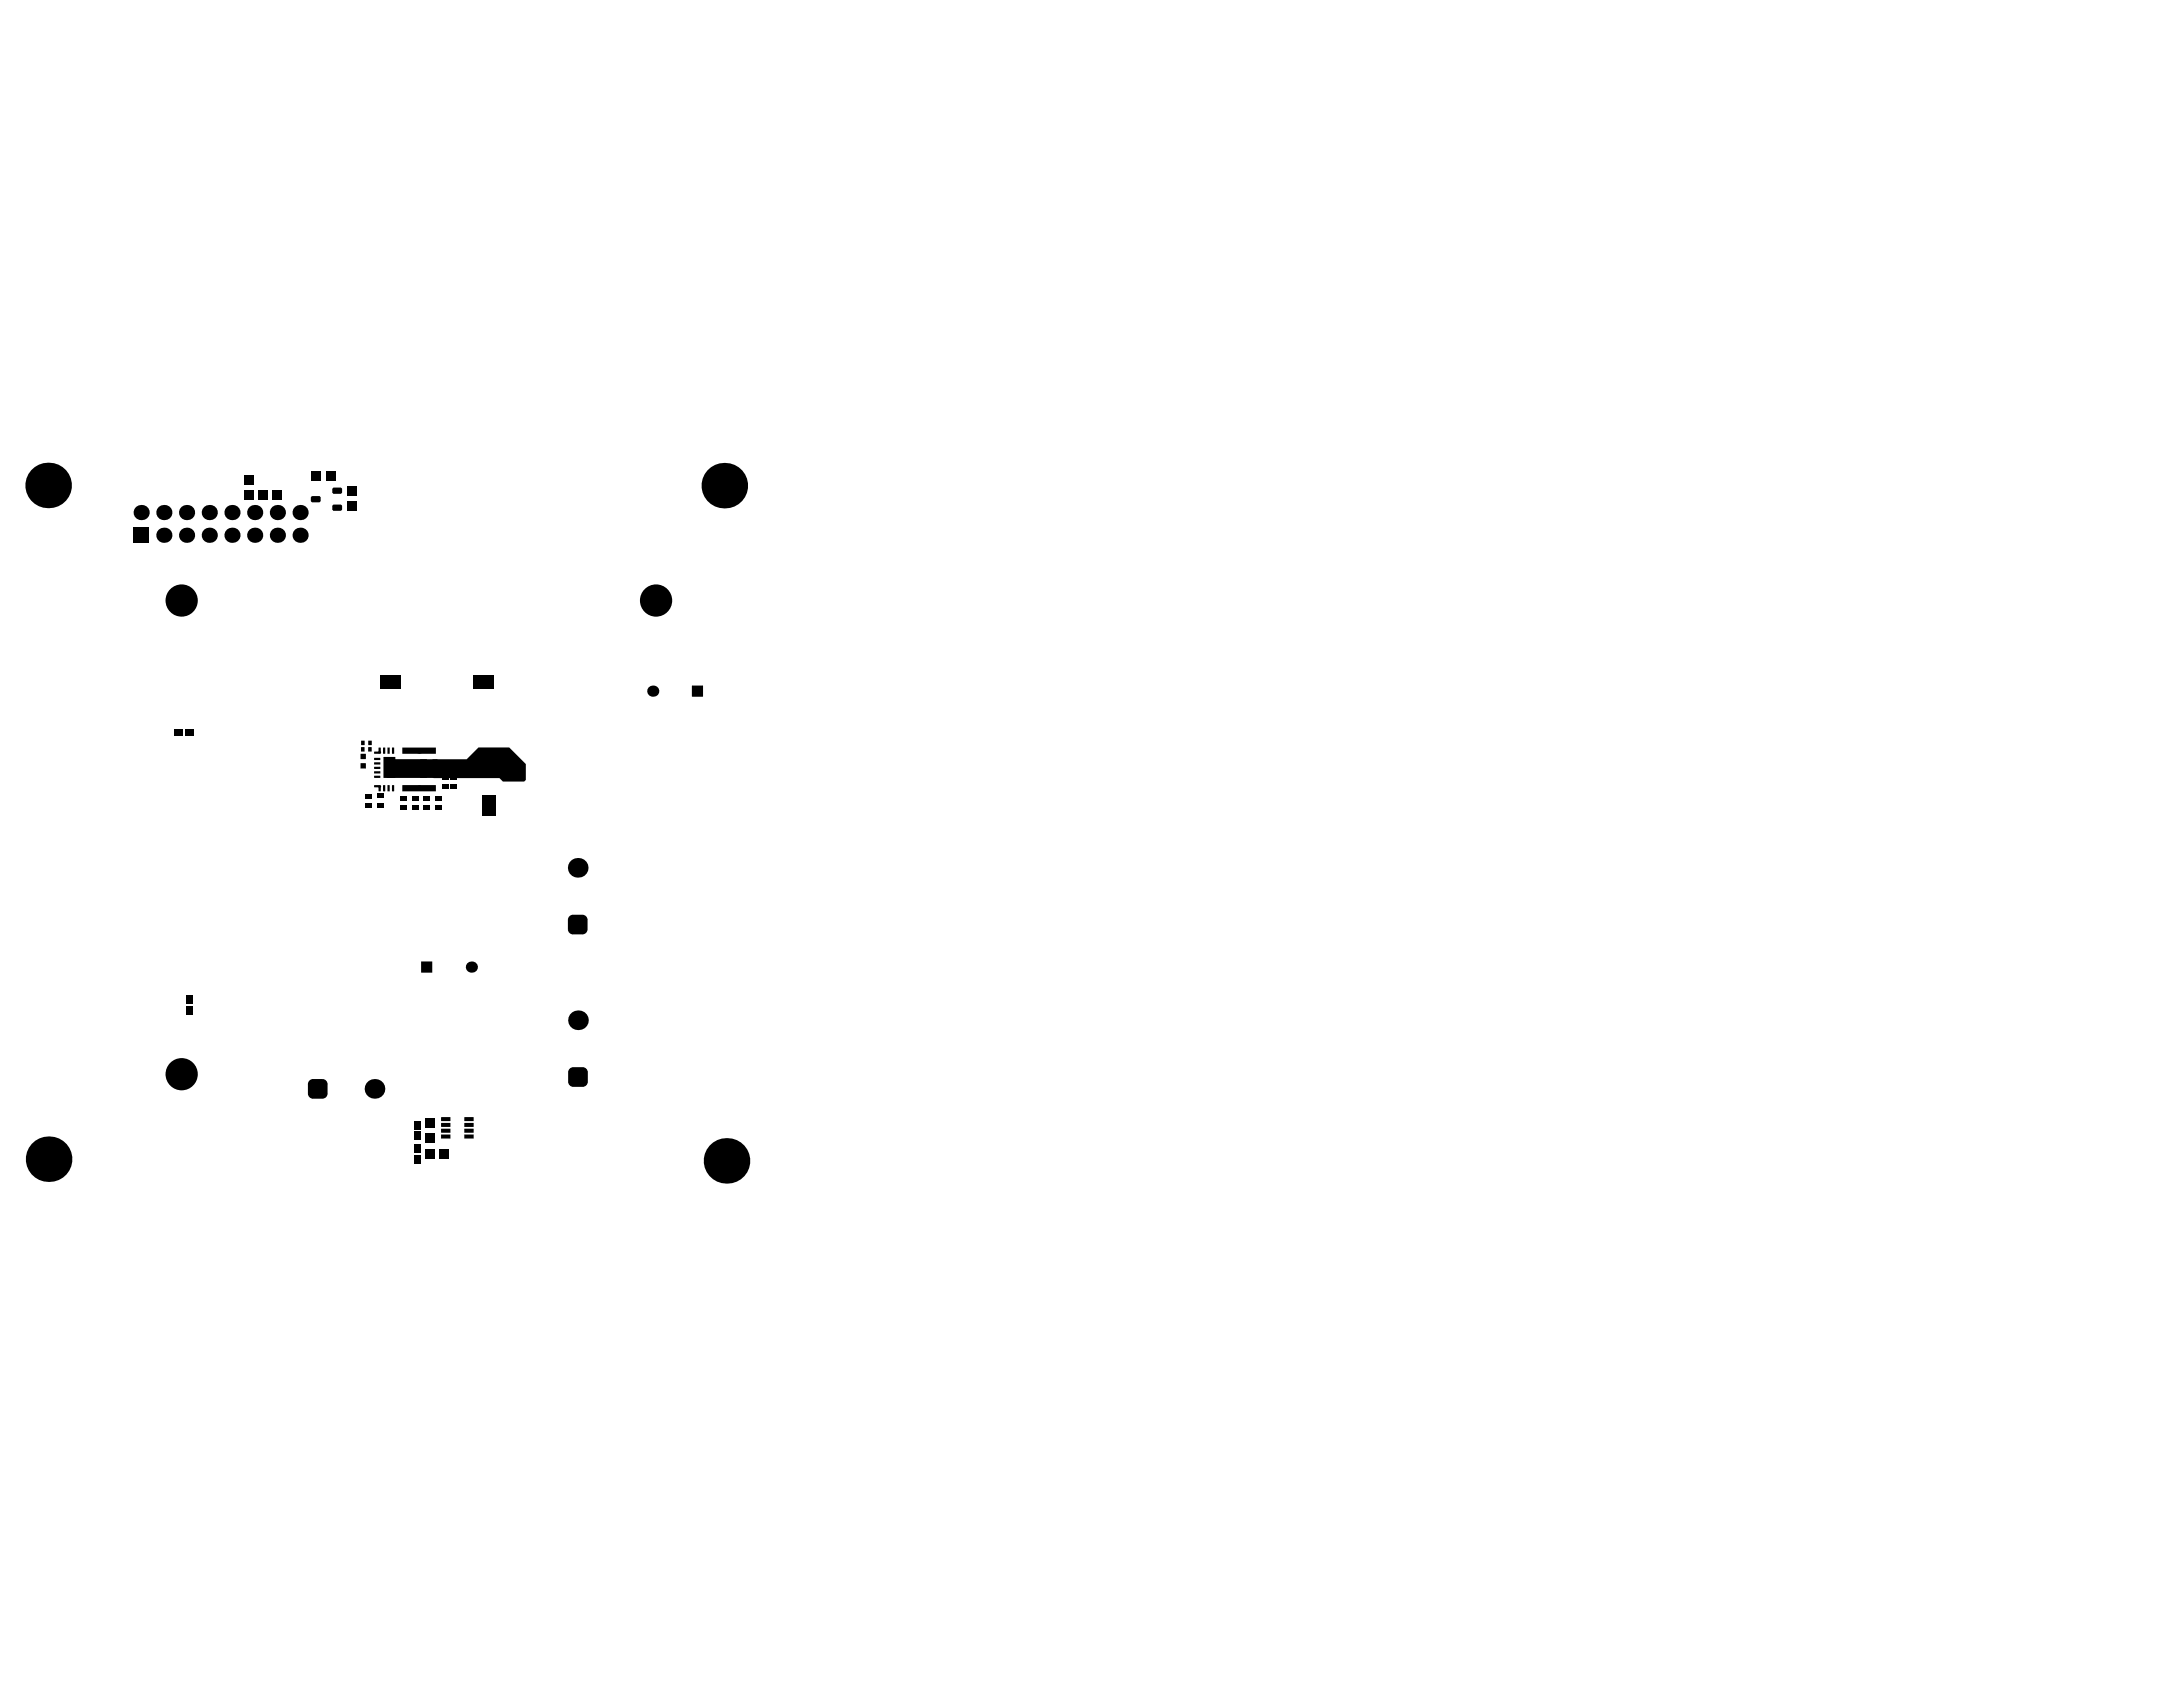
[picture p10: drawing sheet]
<svg xmlns="http://www.w3.org/2000/svg" width="279mm" height="216mm" viewBox="0 0 279 216" stroke-linecap="round" stroke-linejoin="round" font-family="sans-serif">
<g fill="#000">
<path d="M39.9 63.6l.1-.1v.2h-.2zM39.8 64.1h.2v.2l-.1-.1zM40.8 64.1h.2v.1l-.2 .1zM40.8 63.5l.2 .1v.1h-.2zM42.6 64.6h.2v.2h-.3zM42.5 65.1h.3v.3l-.2-.1zM42.6 62.5l.2-.1v.2h-.3zM42.5 63h.3v.2l-.2-.1zM43.6 65.1h.2l-.1 .2-.1 .1zM43.6 64.6h.1l.1 .2h-.2zM43.6 63h.2l-.1 .1-.1 .1zM43.6 62.4l.1 .1 .1 .1h-.2z"/>
<path d="M46.1 98.3l.1 .1zM46.1 97.1l.1 .1zM46.2 96.1l.1 .1zM46.2 95.3l.1 .1zM46.6 95.6l.1 .1zM46.6 94.8h.1zM47.1 96.1l.1 .1zM47.1 95.3l.1 .1zM47.5 95.6l.1 .1zM47.5 94.8h.1zM47.9 97.2v.1zM47.9 98.9v.1z"/>
<path d="M47.9 99.5v.1zM48.6 97h.1zM48.6 97.6h.1zM48.6 98.1l.1 .1zM48.6 98.7l.1 .1zM48.6 99.3h.1zM47.9 96.2h.5l.1-.5h.2v.8h-.8zM49 96.4l.1 .1zM49.1 99.5v.1zM49.5 99.5l.1 .1zM49.6 96.4l.1 .1zM49.8 95.7h.1z"/>
<path d="M50.2 96.4v.1zM50.4 95.7h.1zM50.5 96.9h.1zM51.5 95.7h4.3v.7l-4.3 .1zM53.8 97.2h2.2v.3l.3 .1v.2l-.3 .1v.2l.3 .1v.2h-.3v.3h.3v.2l-.3 .1-.1 .6h-2.1zM55.3 97.3l.1-.1h4.3l1.5-1.5h4l2.1 2.1v2l-.2 .2h-2.7l-.5-.4h-8.4l-.2-.3zM88.6 89.1v.1zM89.9 87.7l.1 .1zM47.9 100.5h.8v.8h-.2l-.1-.5h-.5zM49 101.2l.1 .1zM49.6 101.2l.1 .1zM49.8 100.5h.1z"/>
<path d="M50.2 101.2v.1zM50.4 100.5h.1zM51.5 100.5h4.2l.1 .8h-4.3zM72.9 117.3l.4-.2v.6h-.6zM72.7 118.9h.6v.7a.66 .66 0 0 1-.6-.7zM74.5 118.9h.7a.66 .66 0 0 1-.7 .7zM74.5 117.1a.66 .66 0 0 1 .7 .6h-.7zM39.6 138.3l.5-.2v.7h-.7zM39.4 140h.7v.6a.66 .66 0 0 1-.7-.6zM41.3 138.1a.66 .66 0 0 1 .6 .7h-.6zM41.3 140h.6a.66 .66 0 0 1-.6 .6zM53.9 124.4l.1 .1z"/>
<path d="M72.9 136.8l.5-.2v.6h-.7zM72.7 138.4h.7v.7a.66 .66 0 0 1-.7-.7zM74.6 138.4h.6a.66 .66 0 0 1-.6 .7zM74.6 136.6a.66 .66 0 0 1 .6 .6h-.6zM56.4 145.7h.1zM56.4 144.9l.1 .1zM56.4 144.2h.1zM56.4 143.4l.1 .1zM57.6 145.2v.1zM57.6 143.7v.1zM59.4 143.4l.1 .1zM59.4 144.2h.1z"/>
<path d="M59.4 144.9l.1 .1zM59.4 145.7h.1zM60.6 143.7v.1zM60.6 145.2v.1z"/>
<circle cx="6.2" cy="62.1" r="2.92"/>
<circle cx="18.1" cy="65.6" r=".97"/>
<circle cx="21" cy="65.6" r=".97"/>
<circle cx="21" cy="68.5" r=".97"/>
<circle cx="23.3" cy="76.9" r="2.06"/>
<circle cx="23.9" cy="65.6" r=".97"/>
<circle cx="23.9" cy="68.5" r=".97"/>
<circle cx="26.8" cy="65.6" r=".97"/>
<circle cx="26.8" cy="68.5" r=".97"/>
<circle cx="29.7" cy="65.6" r=".97"/>
<circle cx="29.7" cy="68.5" r=".97"/>
<circle cx="32.6" cy="65.6" r=".97"/>
<circle cx="32.6" cy="68.5" r=".97"/>
<circle cx="35.5" cy="65.6" r=".97"/>
<circle cx="35.5" cy="68.5" r=".97"/>
<circle cx="38.4" cy="65.6" r=".97"/>
<circle cx="38.4" cy="68.5" r=".97"/>
<circle cx="84" cy="76.9" r="2.06"/>
<circle cx="92.7" cy="62.2" r="2.92"/>
<circle cx="53.6" cy="96.2" r=".23"/>
<circle cx="54.9" cy="98.4" r=".92"/>
<circle cx="83.5" cy="88.5" r=".71"/>
<circle cx="53.6" cy="100.7" r=".23"/>
<circle cx="73.9" cy="111.1" r="1.26"/>
<circle cx="23.3" cy="137.5" r="2.06"/>
<circle cx="47.9" cy="139.4" r="1.26"/>
<circle cx="60.3" cy="123.8" r=".71"/>
<circle cx="74" cy="130.6" r="1.26"/>
<circle cx="6.2" cy="148.4" r="2.92"/>
<circle cx="93" cy="148.6" r="2.92"/>
</g>
<g fill="#000">
<path d="M17.1 67.5h1.9v2h-1.9z" fill-rule="evenodd"/>
<path d="M31.2 60.9h1.2v1.2h-1.2z" fill-rule="evenodd"/>
<path d="M31.2 62.7h1.2v1.2h-1.2z" fill-rule="evenodd"/>
<path d="M33 62.7h1.2v1.2h-1.2z" fill-rule="evenodd"/>
<path d="M34.8 62.7h1.3v1.2h-1.3z" fill-rule="evenodd"/>
<path d="M39.8 60.3h1.3v1.2h-1.3z" fill-rule="evenodd"/>
<path d="M39.8 63.7l.2-.2h.8l.2 .2v.4l-.2 .2h-.8l-.2-.2z" fill-rule="evenodd"/>
<path d="M41.7 60.3h1.2v1.2h-1.2z" fill-rule="evenodd"/>
<path d="M42.5 64.8l.3-.2h.8l.2 .2v.3l-.2 .3h-.8l-.3-.3z" fill-rule="evenodd"/>
<path d="M42.5 62.6l.3-.2h.8l.2 .2v.4l-.2 .2h-.8l-.3-.2z" fill-rule="evenodd"/>
<path d="M44.5 64.1h1.2v1.2h-1.2z" fill-rule="evenodd"/>
<path d="M44.5 62.2h1.2v1.3h-1.2z" fill-rule="evenodd"/>
<path d="M22.3 93.3h1.1v.8h-1.1z" fill-rule="evenodd"/>
<path d="M23.7 93.3h1v.8h-1z" fill-rule="evenodd"/>
<path d="M46.3 95.6l.4 .1-.1 .5-.4-.1z" fill-rule="evenodd"/>
<path d="M46.2 94.8h.5l-.1 .6-.4-.1z" fill-rule="evenodd"/>
<path d="M46.2 97.7h.6v.7l-.7-.1z" fill-rule="evenodd"/>
<path d="M46.2 96.5h.6v.7l-.7-.1z" fill-rule="evenodd"/>
<path d="M47.2 95.6l.4 .1-.1 .5-.4-.1z" fill-rule="evenodd"/>
<path d="M47.1 94.8h.5l-.1 .6-.4-.1z" fill-rule="evenodd"/>
<path d="M47.9 97h.7l.1 .2-.8 .1z" fill-rule="evenodd"/>
<path d="M47.9 97.6h.7l.1 .2h-.8z" fill-rule="evenodd"/>
<path d="M47.9 98.2l.7-.1 .1 .3h-.8z" fill-rule="evenodd"/>
<path d="M47.9 98.8l.7-.1 .1 .2-.8 .1z" fill-rule="evenodd"/>
<path d="M47.9 99.3h.7l.1 .2-.8 .1z" fill-rule="evenodd"/>
<path d="M49 95.7h.3v.8l-.3-.1z" fill-rule="evenodd"/>
<path d="M49.6 95.7h.3l-.1 .8-.2-.1z" fill-rule="evenodd"/>
<path d="M50.2 95.7h.3l-.1 .8-.2-.1z" fill-rule="evenodd"/>
<path d="M49.1 96.9h1.5l-.1 2.7-1.4-.1z" fill-rule="evenodd"/>
<path d="M48.7 86.4h2.6v1.8h-2.6z" fill-rule="evenodd"/>
<path d="M49.6 97.2h5v2.3l-5 .1z" fill-rule="evenodd"/>
<path d="M56.6 99.2h.8v.5h-.8z" fill-rule="evenodd"/>
<path d="M57.6 99.2h.8v.5h-.8z" fill-rule="evenodd"/>
<path d="M60.6 86.4h2.6v1.8h-2.6z" fill-rule="evenodd"/>
<path d="M88.6 87.8l1.3-.1 .1 1.4-1.4 .1z" fill-rule="evenodd"/>
<path d="M46.8 101.6h.8v.5h-.8z" fill-rule="evenodd"/>
<path d="M46.8 102.8h.8v.5h-.8z" fill-rule="evenodd"/>
<path d="M48.2 101.6h.9v.5h-.9z" fill-rule="evenodd"/>
<path d="M48.2 102.8h.9v.5h-.9z" fill-rule="evenodd"/>
<path d="M49 100.5h.3v.8l-.3-.1z" fill-rule="evenodd"/>
<path d="M49.6 100.5h.3l-.1 .8-.2-.1z" fill-rule="evenodd"/>
<path d="M50.2 100.5h.3l-.1 .8-.2-.1z" fill-rule="evenodd"/>
<path d="M51.3 101.9h.8v.6h-.8z" fill-rule="evenodd"/>
<path d="M51.3 103.1h.8v.5h-.8z" fill-rule="evenodd"/>
<path d="M52.7 103.1h.9v.5h-.9z" fill-rule="evenodd"/>
<path d="M52.7 101.9h.9v.6h-.9z" fill-rule="evenodd"/>
<path d="M54.2 103.1h.8v.5h-.8z" fill-rule="evenodd"/>
<path d="M54.2 101.9h.8v.6h-.8z" fill-rule="evenodd"/>
<path d="M55.7 103.1h.8v.5h-.8z" fill-rule="evenodd"/>
<path d="M55.7 101.9h.8v.6h-.8z" fill-rule="evenodd"/>
<path d="M56.6 100.4h.8v.5h-.8z" fill-rule="evenodd"/>
<path d="M57.6 100.4h.8v.5h-.8z" fill-rule="evenodd"/>
<path d="M61.7 101.8h1.7v2.6h-1.7z" fill-rule="evenodd"/>
<path d="M73.3 117.1h1.2l.7 .6v1.2l-.7 .7h-1.2l-.6-.7v-1.2z" fill-rule="evenodd"/>
<path d="M23.9 127.4h.8v1.1h-.8z" fill-rule="evenodd"/>
<path d="M23.9 128.8h.8v1h-.8z" fill-rule="evenodd"/>
<path d="M39.4 138.8l.7-.7h1.2l.6 .7v1.2l-.6 .6h-1.2l-.7-.6z" fill-rule="evenodd"/>
<path d="M53.9 123.1h1.4v1.3l-1.3 .1z" fill-rule="evenodd"/>
<path d="M72.7 137.2l.7-.6h1.2l.6 .6v1.2l-.6 .7h-1.2l-.7-.7z" fill-rule="evenodd"/>
<path d="M53 143.5h.8v1h-.8z" fill-rule="evenodd"/>
<path d="M53 144.8h.8v1.1h-.8z" fill-rule="evenodd"/>
<path d="M53 146.5h.8v1h-.8z" fill-rule="evenodd"/>
<path d="M53 147.9h.8v1h-.8z" fill-rule="evenodd"/>
<path d="M54.4 147.1h1.3v1.2h-1.3z" fill-rule="evenodd"/>
<path d="M54.5 143.1h1.2v1.3h-1.2z" fill-rule="evenodd"/>
<path d="M54.5 144.9h1.2v1.3h-1.2z" fill-rule="evenodd"/>
<path d="M56.3 147.1h1.2v1.2h-1.2z" fill-rule="evenodd"/>
<path d="M56.5 145.2h1.1v.5h-1.1z" fill-rule="evenodd"/>
<path d="M56.4 144.5h1.2v.4l-1.1 .1z" fill-rule="evenodd"/>
<path d="M56.5 143.7h1.1v.5h-1.1z" fill-rule="evenodd"/>
<path d="M56.5 143h1.1v.4l-1.1 .1z" fill-rule="evenodd"/>
<path d="M59.4 143h1.2v.4l-1.1 .1z" fill-rule="evenodd"/>
<path d="M59.4 143.8l1.2-.1v.5h-1.1z" fill-rule="evenodd"/>
<path d="M59.4 144.5h1.2v.4l-1.1 .1z" fill-rule="evenodd"/>
<path d="M59.4 145.3l1.2-.1v.5h-1.1z" fill-rule="evenodd"/>
</g>
<path d="M48.5 96.3h.1M48.5 100.7h.1" fill="none" stroke="#000" stroke-width=".26"/>
</svg>
